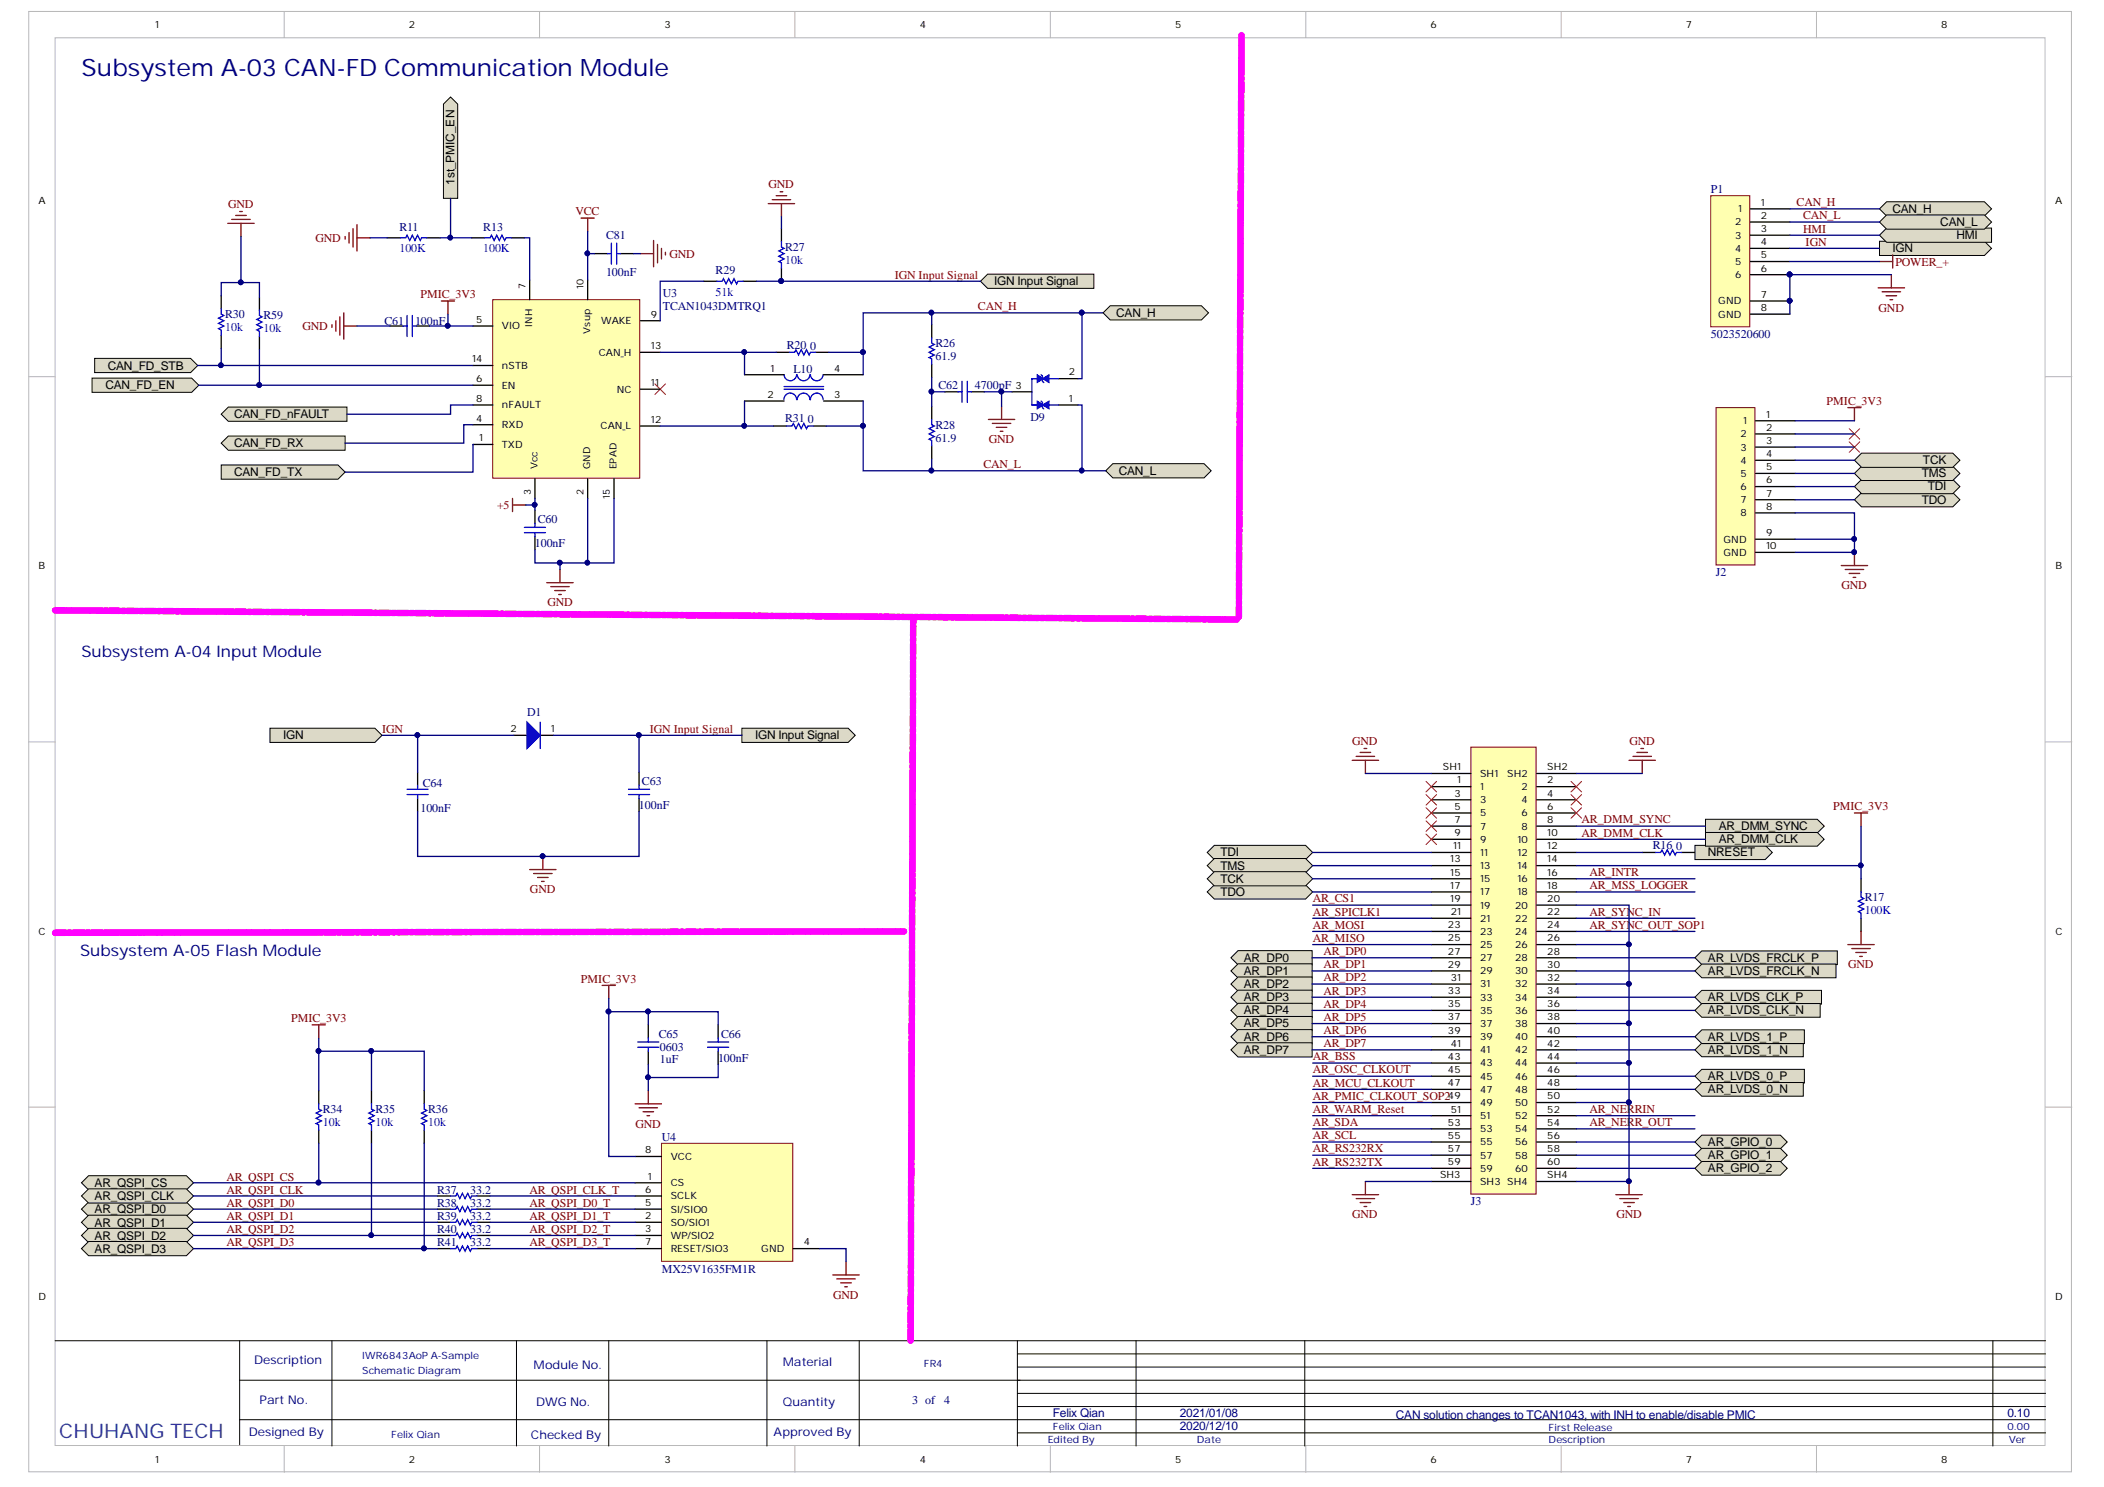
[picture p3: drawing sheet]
<svg xmlns="http://www.w3.org/2000/svg" width="297mm" height="210mm" viewBox="0 0 297 210" stroke-linecap="round" stroke-linejoin="round" font-family="sans-serif">
<defs><g id="words">
<text font-size="3.4" fill="#000080" x="11.5" y="10.7">Subsystem A-03 CAN-FD Communication Module</text>
<text font-size="2.8" fill="#0b5394" x="8.4" y="203">CHUHANG TECH</text>
<g font-size="2.2" fill="#000080">
<text x="11.5" y="92.8">Subsystem A-04 Input Module</text>
<text x="11.3" y="135">Subsystem A-05 Flash Module</text>
</g>
<g font-size="1.7" fill="#800000">
<text x="32.2" y="29.3">GND</text>
<text x="108.5" y="26.5">GND</text>
<text x="253.6" y="29.1">CAN_H</text>
<text x="44.6" y="34.1">GND</text>
<text x="81.2" y="30.4">VCC</text>
<text x="254.6" y="31">CAN_L</text>
<text x="254.6" y="32.8">HMI</text>
<text x="254.9" y="34.7">IGN</text>
<text x="94.5" y="36.4">GND</text>
<text x="267.6" y="37.5">POWER_+</text>
<text x="42.7" y="46.6">GND</text>
<text x="59.4" y="42.1">PMIC_3V3</text>
<text x="138.1" y="43.8">CAN_H</text>
<text x="265.2" y="44">GND</text>
<text x="257.9" y="57.1">PMIC_3V3</text>
<text x="139.6" y="62.6">GND</text>
<text x="70.2" y="71.8">+5</text>
<text x="138.8" y="66.1">CAN_L</text>
<text x="260" y="83.1">GND</text>
<text x="77.3" y="85.6">GND</text>
<text x="190.9" y="105.1">GND</text>
<text x="230.1" y="105.1">GND</text>
<text x="223.3" y="116.2">AR_DMM_SYNC</text>
<text x="223.3" y="118.1">AR_DMM_CLK</text>
<text x="258.8" y="114.4">PMIC_3V3</text>
<text x="224.4" y="125.5">AR_MSS_LOGGER</text>
<text x="224.4" y="123.7">AR_INTR</text>
<text x="74.8" y="126.1">GND</text>
<text x="185.3" y="127.4">AR_CS1</text>
<text x="185.3" y="129.2">AR_SPICLK1</text>
<text x="185.3" y="131.1">AR_MOSI</text>
<text x="224.4" y="129.2">AR_SYNC_IN</text>
<text x="224.4" y="131.1">AR_SYNC_OUT_SOP1</text>
<text x="185.3" y="133">AR_MISO</text>
<text x="186.8" y="134.8">AR_DP0</text>
<text x="186.8" y="136.7">AR_DP1</text>
<text x="260.9" y="136.7">GND</text>
<text x="82" y="138.7">PMIC_3V3</text>
<text x="186.8" y="138.5">AR_DP2</text>
<text x="186.8" y="140.4">AR_DP3</text>
<text x="186.8" y="142.2">AR_DP4</text>
<text x="41.1" y="144.3">PMIC_3V3</text>
<text x="185.3" y="149.7">AR_BSS</text>
<text x="186.8" y="144.1">AR_DP5</text>
<text x="186.8" y="146">AR_DP6</text>
<text x="186.8" y="147.8">AR_DP7</text>
<text x="185.3" y="151.5">AR_OSC_CLKOUT</text>
<text x="185.3" y="153.4">AR_MCU_CLKOUT</text>
<text x="185.3" y="155.2">AR_PMIC_CLKOUT_SOP2</text>
<text x="89.7" y="159.2">GND</text>
<text x="185.3" y="157.1">AR_WARM_Reset</text>
<text x="185.3" y="159">AR_SDA</text>
<text x="185.3" y="160.8">AR_SCL</text>
<text x="224.4" y="157.1">AR_NERRIN</text>
<text x="224.4" y="159">AR_NERR_OUT</text>
<text x="32" y="166.6">AR_QSPI_CS</text>
<text x="185.3" y="162.7">AR_RS232RX</text>
<text x="185.3" y="164.5">AR_RS232TX</text>
<text x="32" y="168.5">AR_QSPI_CLK</text>
<text x="32" y="170.4">AR_QSPI_D0</text>
<text x="32" y="172.2">AR_QSPI_D1</text>
<text x="74.7" y="168.5">AR_QSPI_CLK_T</text>
<text x="74.7" y="170.4">AR_QSPI_D0_T</text>
<text x="74.7" y="172.2">AR_QSPI_D1_T</text>
<text x="190.9" y="172">GND</text>
<text x="228.2" y="172">GND</text>
<text x="32" y="174.1">AR_QSPI_D2</text>
<text x="32" y="175.9">AR_QSPI_D3</text>
<text x="74.7" y="174.1">AR_QSPI_D2_T</text>
<text x="74.7" y="175.9">AR_QSPI_D3_T</text>
<text x="117.6" y="183.4">GND</text>
</g>
<g font-size="1.7">
<text x="64.2" y="26.1" transform="rotate(-90 64.2 26.1)">1st_PMIC_EN</text>
<text x="267.2" y="35.6">IGN</text>
<text x="267.2" y="30.1">CAN_H</text>
<text x="273.9" y="31.9">CAN_L</text>
<text x="276.2" y="33.8">HMI</text>
<text x="140.3" y="40.3">IGN Input Signal</text>
<text x="157.6" y="44.7">CAN_H</text>
<text x="15.2" y="52.2">CAN_FD_STB</text>
<text x="14.9" y="55">CAN_FD_EN</text>
<text x="33.1" y="59">CAN_FD_nFAULT</text>
<text x="33.1" y="63.1">CAN_FD_RX</text>
<text x="271.5" y="65.5">TCK</text>
<text x="33.1" y="67.2">CAN_FD_TX</text>
<text x="157.9" y="67">CAN_L</text>
<text x="271.3" y="71.1">TDO</text>
<text x="271.3" y="67.4">TMS</text>
<text x="272.2" y="69.2">TDI</text>
<text x="40" y="104.3">IGN</text>
<text x="106.6" y="104.3">IGN Input Signal</text>
<text x="242.6" y="117.2">AR_DMM_SYNC</text>
<text x="242.6" y="119">AR_DMM_CLK</text>
<text x="172.3" y="120.9">TDI</text>
<text x="172.3" y="122.7">TMS</text>
<text x="172.3" y="124.6">TCK</text>
<text x="241.1" y="120.9">NRESET</text>
<text x="172.3" y="126.5">TDO</text>
<text x="175.6" y="135.7">AR_DP0</text>
<text x="175.6" y="137.6">AR_DP1</text>
<text x="241.1" y="135.7">AR_LVDS_FRCLK_P</text>
<text x="241.1" y="137.6">AR_LVDS_FRCLK_N</text>
<text x="175.6" y="139.5">AR_DP2</text>
<text x="175.6" y="141.3">AR_DP3</text>
<text x="175.6" y="143.2">AR_DP4</text>
<text x="241.1" y="141.3">AR_LVDS_CLK_P</text>
<text x="241.1" y="143.2">AR_LVDS_CLK_N</text>
<text x="175.6" y="145">AR_DP5</text>
<text x="175.6" y="146.9">AR_DP6</text>
<text x="175.6" y="148.7">AR_DP7</text>
<text x="241.1" y="148.7">AR_LVDS_1_N</text>
<text x="241.1" y="146.9">AR_LVDS_1_P</text>
<text x="241.1" y="152.5">AR_LVDS_0_P</text>
<text x="241.1" y="154.3">AR_LVDS_0_N</text>
<text x="241.1" y="161.7">AR_GPIO_0</text>
<text x="13.4" y="167.6">AR_QSPI_CS</text>
<text x="241.1" y="163.6">AR_GPIO_1</text>
<text x="241.1" y="165.5">AR_GPIO_2</text>
<text x="13.4" y="171.3">AR_QSPI_D0</text>
<text x="13.4" y="173.1">AR_QSPI_D1</text>
<text x="13.4" y="169.4">AR_QSPI_CLK</text>
<text x="13.4" y="175">AR_QSPI_D2</text>
<text x="13.4" y="176.9">AR_QSPI_D3</text>
</g>
<g font-size="1.7" fill="#000080">
<text x="241.5" y="27.3">P1</text>
<text x="56.4" y="32.7">R11</text>
<text x="68.2" y="32.7">R13</text>
<text x="85.6" y="33.8">C81</text>
<text x="110.8" y="35.5">R27</text>
<text x="85.6" y="39">100nF</text>
<text x="93.6" y="42">U3</text>
<text x="101" y="38.7">R29</text>
<text x="31.8" y="44.9">R30</text>
<text x="37.2" y="45.1">R59</text>
<text x="54.3" y="45.8">C61</text>
<text x="58.6" y="45.8">100nF</text>
<text x="93.6" y="43.8">TCAN1043DMTRQ1</text>
<text x="241.5" y="47.7">5023520600</text>
<text x="111.1" y="49.2">R20</text>
<text x="112" y="52.7">L10</text>
<text x="114.4" y="49.4">0</text>
<text x="132.1" y="50.8">61.9</text>
<text x="132.1" y="49">R26</text>
<text x="110.8" y="59.6">R31</text>
<text x="114.1" y="59.8">0</text>
<text x="132.5" y="55">C62</text>
<text x="137.6" y="55">4700pF</text>
<text x="145.5" y="59.4">D9</text>
<text x="132.1" y="62.4">61.9</text>
<text x="132.1" y="60.5">R28</text>
<text x="75.5" y="77.2">100nF</text>
<text x="75.9" y="73.9">C60</text>
<text x="242.2" y="81.3">J2</text>
<text x="74.4" y="101">D1</text>
<text x="59.7" y="111.1">C64</text>
<text x="90.6" y="110.8">C63</text>
<text x="59.4" y="114.6">100nF</text>
<text x="90.2" y="114.2">100nF</text>
<text x="233.3" y="119.8">R16</text>
<text x="236.6" y="120">0</text>
<text x="263.3" y="127.2">R17</text>
<text x="93" y="146.5">C65</text>
<text x="93.2" y="148.4">0603</text>
<text x="101.4" y="149.8">100nF</text>
<text x="101.8" y="146.5">C66</text>
<text x="93.2" y="150.1">1uF</text>
<text x="45.6" y="157.1">R34</text>
<text x="53" y="157.1">R35</text>
<text x="60.5" y="157.1">R36</text>
<text x="93.4" y="161.1">U4</text>
<text x="61.7" y="168.5">R37</text>
<text x="61.7" y="170.4">R38</text>
<text x="61.7" y="172.2">R39</text>
<text x="66.4" y="168.5">33.2</text>
<text x="66.4" y="170.4">33.2</text>
<text x="66.4" y="172.2">33.2</text>
<text x="207.6" y="170.1">J3</text>
<text x="61.7" y="174.1">R40</text>
<text x="61.7" y="175.9">R41</text>
<text x="66.4" y="174.1">33.2</text>
<text x="66.4" y="175.9">33.2</text>
<text x="93.4" y="179.6">MX25V1635FM1R</text>
<text x="35.9" y="192.5">Description</text>
<text x="75.3" y="193.2">Module No.</text>
<text x="110.5" y="192.8">Material</text>
<text x="35.1" y="202.7">Designed By</text>
<text x="36.6" y="198.2">Part No.</text>
<text x="75" y="203.1">Checked By</text>
<text x="75.7" y="198.4">DWG No.</text>
<text x="109.2" y="202.7">Approved By</text>
<text x="110.5" y="198.4">Quantity</text>
<text x="128.8" y="198.2">3 of</text>
<text x="133.3" y="198.2">4</text>
<text x="148.6" y="200.1">Felix Qian</text>
<text x="166.6" y="201.9">2020/12/10</text>
<text x="166.6" y="200.1">2021/01/08</text>
<text x="197.1" y="200.2">CAN solution changes to TCAN1043, with INH to enable/disable PMIC</text>
<text x="283.4" y="200.1">0.10</text>
</g>
<g font-size="1.7" fill="#00f">
<text x="56.4" y="35.6">100K</text>
<text x="68.2" y="35.6">100K</text>
<text x="101" y="41.8">51k</text>
<text x="110.8" y="37.3">10k</text>
<text x="31.8" y="46.8">10k</text>
<text x="37.2" y="46.9">10k</text>
<text x="263.3" y="129.1">100K</text>
<text x="45.6" y="159">10k</text>
<text x="53" y="159">10k</text>
<text x="60.5" y="159">10k</text>
</g>
<g font-size="1.7" fill="#980000">
<text x="126.3" y="39.3">IGN Input Signal</text>
<text x="53.9" y="103.4">IGN</text>
<text x="91.7" y="103.4">IGN Input Signal</text>
</g>
<g font-size="1.4">
<text x="21.9" y="4">1</text>
<text x="57.7" y="4">2</text>
<text x="93.8" y="4">3</text>
<text x="129.8" y="4">4</text>
<text x="165.9" y="4">5</text>
<text x="202" y="4">6</text>
<text x="238" y="4">7</text>
<text x="274.1" y="4">8</text>
<text x="5.4" y="28.8">A</text>
<text x="245.4" y="30">1</text>
<text x="248.6" y="29">1</text>
<text x="290.2" y="28.8">A</text>
<text x="245" y="31.8">2</text>
<text x="245" y="33.7">3</text>
<text x="245" y="35.5">4</text>
<text x="248.6" y="30.9">2</text>
<text x="248.6" y="32.8">3</text>
<text x="248.6" y="34.6">4</text>
<text x="74.2" y="40.8" transform="rotate(-90 74.2 40.8)">7</text>
<text x="82.4" y="40.8" transform="rotate(-90 82.4 40.8)">10</text>
<text x="245" y="37.4">5</text>
<text x="245" y="39.3">6</text>
<text x="248.6" y="36.5">5</text>
<text x="248.6" y="38.3">6</text>
<text x="67.2" y="45.6">5</text>
<text x="70.9" y="46.5">VIO</text>
<text x="75.1" y="46.1" transform="rotate(-90 75.1 46.1)">INH</text>
<text x="83.3" y="47.1" transform="rotate(-90 83.3 47.1)">Vsup</text>
<text x="84.9" y="45.8">WAKE</text>
<text x="91.9" y="44.8">9</text>
<text x="242.6" y="43">GND</text>
<text x="242.6" y="44.8">GND</text>
<text x="248.6" y="42">7</text>
<text x="248.6" y="43.9">8</text>
<text x="66.6" y="51.1">14</text>
<text x="67.2" y="53.9">6</text>
<text x="70.9" y="52.1">nSTB</text>
<text x="84.5" y="50.2">CAN_H</text>
<text x="91.9" y="49.3">13</text>
<text x="108.8" y="52.4">1</text>
<text x="117.8" y="52.4">4</text>
<text x="150.9" y="53">2</text>
<text x="67.2" y="56.7">8</text>
<text x="67.2" y="59.5">4</text>
<text x="70.9" y="54.9">EN</text>
<text x="70.9" y="57.6">nFAULT</text>
<text x="87.1" y="55.4">NC</text>
<text x="91.9" y="54.5">11</text>
<text x="91.9" y="59.7">12</text>
<text x="108.4" y="56.2">2</text>
<text x="117.8" y="56.2">3</text>
<text x="143.4" y="54.9">3</text>
<text x="150.9" y="56.7">1</text>
<text x="246.1" y="59.9">1</text>
<text x="249.3" y="58.9">1</text>
<text x="67.6" y="62.3">1</text>
<text x="70.9" y="60.4">RXD</text>
<text x="70.9" y="63.2">TXD</text>
<text x="84.8" y="60.6">CAN_L</text>
<text x="245.7" y="61.7">2</text>
<text x="245.7" y="63.6">3</text>
<text x="245.7" y="65.5">4</text>
<text x="249.3" y="60.8">2</text>
<text x="249.3" y="62.7">3</text>
<text x="249.3" y="64.5">4</text>
<text x="74.9" y="69.9" transform="rotate(-90 74.9 69.9)">3</text>
<text x="75.9" y="66.3" transform="rotate(-90 75.9 66.3)">Vcc</text>
<text x="82.4" y="69.9" transform="rotate(-90 82.4 69.9)">2</text>
<text x="83.3" y="66.3" transform="rotate(-90 83.3 66.3)">GND</text>
<text x="86.1" y="70.5" transform="rotate(-90 86.1 70.5)">15</text>
<text x="87" y="66.3" transform="rotate(-90 87 66.3)">EPAD</text>
<text x="245.7" y="67.3">5</text>
<text x="245.7" y="69.2">6</text>
<text x="245.7" y="71">7</text>
<text x="249.3" y="66.4">5</text>
<text x="249.3" y="68.2">6</text>
<text x="249.3" y="70.1">7</text>
<text x="249.3" y="72">8</text>
<text x="243.3" y="76.6">GND</text>
<text x="245.7" y="72.9">8</text>
<text x="249.3" y="75.7">9</text>
<text x="249.3" y="77.5">10</text>
<text x="5.5" y="80.4">B</text>
<text x="243.3" y="78.5">GND</text>
<text x="290.2" y="80.4">B</text>
<text x="72.1" y="103.4">2</text>
<text x="77.8" y="103.4">1</text>
<text x="203.7" y="108.7">SH1</text>
<text x="205.3" y="112.5">3</text>
<text x="205.7" y="110.6">1</text>
<text x="209" y="111.5">1</text>
<text x="209" y="113.4">3</text>
<text x="209" y="109.7">SH1</text>
<text x="212.8" y="109.7">SH2</text>
<text x="214.8" y="111.5">2</text>
<text x="214.8" y="113.4">4</text>
<text x="218.4" y="110.6">2</text>
<text x="218.4" y="112.5">4</text>
<text x="218.4" y="108.7">SH2</text>
<text x="205.1" y="119.9">11</text>
<text x="205.3" y="114.3">5</text>
<text x="205.3" y="116.2">7</text>
<text x="205.3" y="118">9</text>
<text x="209" y="115.2">5</text>
<text x="209" y="117.1">7</text>
<text x="209" y="119">9</text>
<text x="214.2" y="119">10</text>
<text x="214.8" y="115.2">6</text>
<text x="214.8" y="117.1">8</text>
<text x="218.4" y="114.3">6</text>
<text x="218.4" y="116.2">8</text>
<text x="218.4" y="118">10</text>
<text x="218.4" y="119.9">12</text>
<text x="204.7" y="121.7">13</text>
<text x="204.7" y="123.6">15</text>
<text x="204.7" y="125.5">17</text>
<text x="209" y="120.8">11</text>
<text x="209" y="122.7">13</text>
<text x="209" y="124.5">15</text>
<text x="214.2" y="120.8">12</text>
<text x="214.2" y="122.7">14</text>
<text x="214.2" y="124.5">16</text>
<text x="218.4" y="121.7">14</text>
<text x="218.4" y="123.6">16</text>
<text x="218.4" y="125.5">18</text>
<text x="5.5" y="131.9">C</text>
<text x="204.4" y="131">23</text>
<text x="204.7" y="127.3">19</text>
<text x="204.8" y="129.2">21</text>
<text x="209" y="126.4">17</text>
<text x="209" y="128.2">19</text>
<text x="209" y="130.1">21</text>
<text x="209" y="132">23</text>
<text x="213.9" y="128.2">20</text>
<text x="213.9" y="130.1">22</text>
<text x="213.9" y="132">24</text>
<text x="214.2" y="126.4">18</text>
<text x="218.4" y="127.3">20</text>
<text x="218.4" y="129.2">22</text>
<text x="218.4" y="131">24</text>
<text x="290.2" y="131.9">C</text>
<text x="204.4" y="132.9">25</text>
<text x="204.4" y="134.7">27</text>
<text x="204.4" y="136.6">29</text>
<text x="209" y="133.8">25</text>
<text x="209" y="135.7">27</text>
<text x="209" y="137.5">29</text>
<text x="213.9" y="133.8">26</text>
<text x="213.9" y="135.7">28</text>
<text x="213.9" y="137.5">30</text>
<text x="218.4" y="132.9">26</text>
<text x="218.4" y="134.7">28</text>
<text x="218.4" y="136.6">30</text>
<text x="204.4" y="140.3">33</text>
<text x="204.4" y="142.2">35</text>
<text x="204.8" y="138.5">31</text>
<text x="209" y="139.4">31</text>
<text x="209" y="141.3">33</text>
<text x="209" y="143.1">35</text>
<text x="213.9" y="139.4">32</text>
<text x="213.9" y="141.3">34</text>
<text x="213.9" y="143.1">36</text>
<text x="218.4" y="138.5">32</text>
<text x="218.4" y="140.3">34</text>
<text x="218.4" y="142.2">36</text>
<text x="204.4" y="144">37</text>
<text x="204.4" y="145.9">39</text>
<text x="204.4" y="149.6">43</text>
<text x="204.8" y="147.8">41</text>
<text x="209" y="145">37</text>
<text x="209" y="146.8">39</text>
<text x="209" y="148.7">41</text>
<text x="213.9" y="145">38</text>
<text x="213.9" y="146.8">40</text>
<text x="213.9" y="148.7">42</text>
<text x="218.4" y="144">38</text>
<text x="218.4" y="145.9">40</text>
<text x="218.4" y="147.8">42</text>
<text x="218.4" y="149.6">44</text>
<text x="204.4" y="151.5">45</text>
<text x="204.4" y="153.3">47</text>
<text x="204.4" y="155.2">49</text>
<text x="209" y="150.5">43</text>
<text x="209" y="152.4">45</text>
<text x="209" y="154.3">47</text>
<text x="213.9" y="150.5">44</text>
<text x="213.9" y="152.4">46</text>
<text x="213.9" y="154.3">48</text>
<text x="218.4" y="151.5">46</text>
<text x="218.4" y="153.3">48</text>
<text x="218.4" y="155.2">50</text>
<text x="204.4" y="158.9">53</text>
<text x="204.4" y="160.8">55</text>
<text x="204.8" y="157">51</text>
<text x="209" y="156.1">49</text>
<text x="209" y="158">51</text>
<text x="209" y="159.8">53</text>
<text x="209" y="161.7">55</text>
<text x="213.9" y="156.1">50</text>
<text x="213.9" y="158">52</text>
<text x="213.9" y="159.8">54</text>
<text x="213.9" y="161.7">56</text>
<text x="218.4" y="157">52</text>
<text x="218.4" y="158.9">54</text>
<text x="218.4" y="160.8">56</text>
<text x="91.1" y="162.8">8</text>
<text x="91.5" y="166.5">1</text>
<text x="94.7" y="163.7">VCC</text>
<text x="94.7" y="167.4">CS</text>
<text x="203.3" y="166.3">SH3</text>
<text x="204.4" y="162.6">57</text>
<text x="204.4" y="164.5">59</text>
<text x="209" y="163.5">57</text>
<text x="209" y="165.4">59</text>
<text x="209" y="167.3">SH3 SH4</text>
<text x="213.9" y="163.5">58</text>
<text x="213.9" y="165.4">60</text>
<text x="218.4" y="162.6">58</text>
<text x="218.4" y="164.5">60</text>
<text x="218.4" y="166.3">SH4</text>
<text x="91.1" y="168.4">6</text>
<text x="91.1" y="170.2">5</text>
<text x="91.1" y="172.1">2</text>
<text x="91.1" y="173.9">3</text>
<text x="94.7" y="169.3">SCLK</text>
<text x="94.7" y="171.2">SI/SIO0</text>
<text x="94.7" y="173">SO/SIO1</text>
<text x="91.1" y="175.8">7</text>
<text x="94.7" y="174.9">WP/SIO2</text>
<text x="94.7" y="176.7">RESET/SIO3</text>
<text x="107.5" y="176.7">GND</text>
<text x="113.5" y="175.8">4</text>
<text x="5.4" y="183.5">D</text>
<text x="290.2" y="183.5">D</text>
<text x="21.9" y="206.5">1</text>
<text x="57.7" y="206.5">2</text>
<text x="93.8" y="206.5">3</text>
<text x="129.8" y="206.5">4</text>
<text x="165.9" y="206.5">5</text>
<text x="202" y="206.5">6</text>
<text x="238" y="206.5">7</text>
<text x="274.1" y="206.5">8</text>
</g>
<g font-size="1.4" fill="#000080">
<text x="51.1" y="191.8">IWR6843AoP A-Sample</text>
<text x="51.1" y="194">Schematic Diagram</text>
<text x="130.4" y="192.9">FR4</text>
<text x="55.2" y="202.9">Felix Qian</text>
<text x="147.9" y="203.7">Edited By</text>
<text x="148.7" y="201.8">Felix Qian</text>
<text x="168.9" y="203.7">Date</text>
<text x="218.6" y="203.7">Description</text>
<text x="218.6" y="202">First Release</text>
<text x="283.4" y="201.8">0.00</text>
<text x="283.6" y="203.7">Ver</text>
</g>
</g></defs>
<g fill="#fff" stroke="#b7b7b7" stroke-width=".14">
<path d="M4.1 1.6h288.3v206.2h-288.3z"/>
<path d="M7.8 5.3h280.9v198.7h-280.9z"/>
</g>
<g fill="none" stroke="#b7b7b7" stroke-width=".14">
<path d="M40.1 1.6v3.7M76.2 1.6v3.7M112.2 1.6v3.7M148.3 1.6v3.7M184.4 1.6v3.7M220.4 1.6v3.7M256.4 1.6v3.7M4.1 53.2h3.7M288.8 53.2h3.7M4.1 104.7h3.7M288.8 104.7h3.7M4.1 156.3h3.7"/>
<path d="M288.8 156.3h3.7M40.1 204.1v3.7M76.2 204.1v3.7M112.2 204.1v3.7M148.3 204.1v3.7M184.4 204.1v3.7M220.4 204.1v3.7M256.4 204.1v3.7"/>
</g>
<g fill="none" stroke="#000" stroke-width=".14">
<path d="M7.8 189.3h281M33.8 189.3v14.6M33.8 194.8h255M46.9 189.3v14.8M72.9 189.3v14.8M85.9 189.3v14.8M108.3 189.3v14.8M121.3 189.3v14.8M143.6 189.3v14.8M143.6 193h145.2M143.6 196.7h145.2M143.6 198.5h145.2"/>
<path d="M143.6 191.1h145.2M160.4 189.3v14.8M184.2 189.3v14.8M281.3 189.3v14.8M33.8 200.4h255M143.6 202.3h145.2"/>
</g>
<path d="M62.3 42.5h1.9M63.2 42.5v1.8M74.8 122.7h3.7M75.3 123.3h2.6M75.9 123.9h1.5M76.5 124.4h.3M76.6 120.9v1.8" fill="none" stroke="#800000" stroke-width=".19"/>
<path d="M7.8 86.1l166.9 1.3M7.8 131.7l119.8-.2" fill="none" stroke="#f0f" stroke-width=".93" stroke-dasharray="1.5 .4 .4 .4"/>
<circle cx="76.6" cy="120.9" r=".33" fill="#000080" stroke="#000080" stroke-width=".14"/>
<g fill="#dcd9c7" stroke="#000" stroke-width=".14">
<path d="M11.5 167l1-1h13.8l1 1-1 1h-13.8z" fill-rule="evenodd"/>
<path d="M11.5 170.7l1-1h13.8l1 1-1 1h-13.8z" fill-rule="evenodd"/>
<path d="M11.5 172.5l1-1h13.8l1 1-1 1h-13.8z" fill-rule="evenodd"/>
<path d="M11.5 174.4l1-1h13.8l1 1-1 1h-13.8z" fill-rule="evenodd"/>
<path d="M11.5 176.3l1-1.1h13.8l1 1.1-1 1h-13.8z" fill-rule="evenodd"/>
</g>
<path d="M89.7 155.8h3.7M90.2 156.4h2.6M90.8 156.9h1.5M91.3 157.5h.4M91.5 154v1.8" fill="none" stroke="#800000" stroke-width=".19"/>
<g fill="#dcd9c7" stroke="#000" stroke-width=".14">
<path d="M11.5 168.8l1-1h13.8l1 1-1 1h-13.8z" fill-rule="evenodd"/>
<path d="M104.7 102.8h15l1 1-1 1h-15z" fill-rule="evenodd"/>
<path d="M31.2 65.6h16.5l1 1-1 1h-16.5z" fill-rule="evenodd"/>
<path d="M31.2 62.6l1-1h16.5v2h-16.5z" fill-rule="evenodd"/>
<path d="M155.7 44.2l1-1h12.9l1 1-1 1h-12.9z" fill-rule="evenodd"/>
<path d="M156.1 66.5l1-1h12.9l1 1-1 1h-12.9z" fill-rule="evenodd"/>
<path d="M38.1 102.8h14.8l1 1-1 1h-14.8z" fill-rule="evenodd"/>
<path d="M13.4 50.6h13.5l1 1-1 1h-13.5z" fill-rule="evenodd"/>
</g>
<g fill="none" stroke="#000" stroke-width=".19">
<path d="M55 46h1.9M58.8 46h1.8M131.5 45.8v1.9M131.5 51.4v1.9M131.5 57.4v1.8M133.4 55.3h1.9M137.1 55.3h1.9M75.5 72v1.9M75.5 75.7v1.9M131.5 62.9v1.9M61.7 168.8h1.9M61.7 170.7h1.9"/>
<path d="M61.7 172.5h1.9M61.7 174.4h1.9M61.7 176.3h1.9M67.3 168.8h1.9M67.3 170.7h1.9M67.3 172.5h1.9M67.3 174.4h1.9M67.3 176.3h1.9"/>
</g>
<g fill="none" stroke="#00f" stroke-width=".19">
<path d="M56.9 46h.6M57.5 44.5v3M58.2 44.5v3M58.2 46h.6M131.5 47.7v.7l.4 .2-.7 .4 .7 .4-.7 .3 .7 .4-.7 .4 .3 .2v.7M131.5 59.2v.8l.4 .1-.7 .4 .7 .4-.7 .4 .7 .3-.7 .4 .3 .2v.7M135.3 55.3h.5M135.8 53.8v3M136.6 53.8v3M136.6 55.3h.5M74 74.4h3M74 75.2h3"/>
<path d="M75.5 73.9v.5M75.5 75.2v.5M63.6 168.8h.8l.1-.3 .4 .7 .4-.7 .4 .7 .3-.7 .4 .7 .2-.4h.7M63.6 170.7h.8l.1-.4 .4 .8 .4-.8 .4 .8 .3-.8 .4 .8 .2-.4h.7M63.6 172.5h.8l.1-.3 .4 .7 .4-.7 .4 .7 .3-.7 .4 .7 .2-.4h.7M63.6 174.4h.8l.1-.4 .4 .8 .4-.8 .4 .8 .3-.8 .4 .8 .2-.4h.7M63.6 176.3h.8l.1-.4 .4 .7 .4-.7 .4 .7 .3-.7 .4 .7 .2-.3h.7"/>
</g>
<path d="M72.4 70.4v1.8M72.4 71.3h1.8" fill="none" stroke="#800000" stroke-width=".19"/>
<g fill="#dcd9c7" stroke="#000" stroke-width=".14">
<path d="M13 53.4h14.1l1 1-1 1h-14.1z" fill-rule="evenodd"/>
<path d="M31.2 58.5l1-1h16.8v2h-16.8z" fill-rule="evenodd"/>
</g>
<path d="M92.5 54.2l1.4 1.5M93.9 54.2l-1.4 1.5" fill="none" stroke="#f00" stroke-width=".14"/>
<path d="M54.7 33.6h1.8M60.3 33.6h1.8" fill="none" stroke="#000" stroke-width=".19"/>
<path d="M56.5 33.6h.8l.2-.4 .3 .7 .4-.7 .4 .7 .4-.7 .3 .7 .2-.3h.8" fill="none" stroke="#00f" stroke-width=".19"/>
<path d="M62.6 14.7l1-1 1 1v13.3h-2z" fill-rule="evenodd" fill="#dcd9c7" stroke="#000" stroke-width=".14"/>
<path d="M83.9 35.8h1.9M87.6 35.8h1.9M99.3 39.7h1.9M104.9 39.7h1.9" fill="none" stroke="#000" stroke-width=".19"/>
<path d="M85.8 35.8h.5M86.3 34.3v3M87.1 34.3v3M87.1 35.8h.5M101.2 39.7h.7l.2-.4 .4 .8 .4-.8 .4 .8 .3-.8 .4 .8 .2-.4h.7" fill="none" stroke="#00f" stroke-width=".19"/>
<path d="M138.4 39.7l1-1h15v2h-15z" fill-rule="evenodd" fill="#dcd9c7" stroke="#000" stroke-width=".14"/>
<path d="M267 38.8v1.8M265.2 40.6h3.7M265.7 41.2h2.6M266.3 41.7h1.5M266.8 42.3h.4" fill="none" stroke="#800000" stroke-width=".19"/>
<path d="M145.7 57.2h1.5M147 53.5h-1.3v3.7h1.3M148.1 57.2h1.3" fill="none" stroke="#00f" stroke-width=".19"/>
<path d="M142.9 55.3h2.8M149.4 53.5h2.8M149.4 57.2h2.8" fill="none" stroke="#000" stroke-width=".19"/>
<path d="M147.2 57.2l.9-.6v1.1z" fill="#00f"/>
<path d="M147.2 57.2l.9-.6v1.1z" fill="none" stroke="#00f" stroke-width=".14"/>
<path d="M147 56.6l.2 .2v.7l.2 .2" fill="none" stroke="#00f" stroke-width=".19"/>
<path d="M146.4 56.6l1 .6-1 .5z" fill="#00f"/>
<path d="M146.4 56.6l1 .6-1 .5z" fill="none" stroke="#00f" stroke-width=".14"/>
<path d="M145.7 53.5h1.5M148.1 53.5h1.3" fill="none" stroke="#00f" stroke-width=".19"/>
<path d="M147.2 53.5l.9-.6v1.1z" fill="#00f"/>
<path d="M147.2 53.5l.9-.6v1.1z" fill="none" stroke="#00f" stroke-width=".14"/>
<path d="M147 52.9l.2 .2v.7l.2 .2" fill="none" stroke="#00f" stroke-width=".19"/>
<path d="M146.4 52.9l1 .6-1 .5z" fill="#00f"/>
<path d="M146.4 52.9l1 .6-1 .5z" fill="none" stroke="#00f" stroke-width=".14"/>
<path d="M110.7 54.6h5.6M110.7 54.9h5.6M112.5 56.4a.89 .89 0 0 0-.9-.9 .89 .89 0 0 0-.9 .9M112.5 52.9a.88 .88 0 0 1-.9 .8 .88 .88 0 0 1-.9-.8M114.3 56.4a.89 .89 0 0 0-.9-.9 .89 .89 0 0 0-.8 .9M114.3 52.9a.89 .89 0 0 1-.9 .8 .89 .89 0 0 1-.8-.8M116.2 56.4a.89 .89 0 0 0-.9-.9 .89 .89 0 0 0-.9 .9M116.2 52.9a.89 .89 0 0 1-.9 .8 .89 .89 0 0 1-.9-.8M57.5 111.4h2.9M57.5 112.2h2.9M59 110.9v.5M59 112.2v.5" fill="none" stroke="#00f" stroke-width=".19"/>
<path d="M105.1 52.9h5.6M105.1 56.6h5.6M116.3 52.9h5.6M116.3 56.6h5.6M59 109v1.9M59 112.7v1.9M72.5 103.8h1.9M76.3 103.8h1.8" fill="none" stroke="#000" stroke-width=".19"/>
<path d="M82 30.8h1.9M83 30.8v1.8" fill="none" stroke="#800000" stroke-width=".19"/>
<path d="M74.4 101.9l1.9 1.9-1.9 1.9z" fill="#00f"/>
<g fill="none" stroke="#00f" stroke-width=".19">
<path d="M110.3 34.1v.8l.4 .2-.8 .3 .8 .4-.8 .4 .8 .3-.8 .4 .4 .2v.7M31.2 43.6v.7l.4 .2-.7 .4 .7 .4-.7 .3 .7 .4-.7 .4 .3 .2v.7M36.6 43.8v.7l.4 .2-.7 .4 .7 .4-.7 .3 .7 .4-.7 .4 .3 .2v.7M111.4 49.7h.8l.2-.3 .3 .7 .4-.7 .4 .7 .4-.7 .3 .7 .2-.4h.8M111.1 60.1h.7l.2-.3 .4 .7 .3-.7 .4 .7 .4-.7 .4 .7 .1-.4h.8M74.4 101.9l1.9 1.9-1.9 1.9zM76.3 101.9v3.8M88.7 111.4h3M88.7 112.2h3M90.2 110.9v.5M90.2 112.2v.5M45 155.8v.8l.4 .1-.8 .4 .8 .4-.8 .4 .8 .3-.8 .4 .4 .2v.7"/>
<path d="M52.4 155.8v.8l.4 .1-.7 .4 .7 .4-.7 .4 .7 .3-.7 .4 .3 .2v.7M59.9 155.8v.8l.4 .1-.8 .4 .8 .4-.8 .4 .8 .3-.8 .4 .4 .2v.7M90 147.1h3M90 147.8h3M91.5 146.5v.6M91.5 147.8v.6M99.9 147.1h3M99.9 147.8h3M101.4 146.5v.6M101.4 147.8v.6"/>
</g>
<g fill="none" stroke="#000" stroke-width=".19">
<path d="M110.3 32.3v1.8M110.3 37.8v1.9M31.2 41.7v1.9M31.2 47.3v1.9M36.6 41.9v1.9M36.6 47.5v1.9M109.6 49.7h1.8M115.2 49.7h1.8M109.2 60.1h1.9M114.8 60.1h1.8M90.2 109v1.9M90.2 112.7v1.9"/>
<path d="M45 154v1.8M45 159.5v1.9M52.4 154v1.8M52.4 159.5v1.9M59.9 154v1.8M59.9 159.5v1.9M91.5 144.7v1.8M91.5 148.4v1.8M101.4 144.7v1.8M101.4 148.4v1.8"/>
</g>
<circle cx="110.3" cy="39.7" r=".33" fill="#000080" stroke="#000080" stroke-width=".14"/>
<path d="M242.3 57.5h5.5v22.3h-5.5z" fill="#ffffb0" stroke="#800000" stroke-width=".14"/>
<path d="M247.9 59.4h5.5M247.9 61.3h5.5M247.9 63.1h5.5M247.9 65h5.5M247.9 66.8h5.5M247.9 68.7h5.5M247.9 70.5h5.5M247.9 72.4h5.5M247.9 76.1h5.5M247.9 78h5.5" fill="none" stroke="#000" stroke-width=".19"/>
<path d="M260.9 57.5h1.8M261.8 57.5v1.9" fill="none" stroke="#800000" stroke-width=".19"/>
<path d="M261.1 60.5l1.5 1.5M261.1 62.4l1.5 1.5M262.6 60.5l-1.5 1.5M262.6 62.4l-1.5 1.5" fill="none" stroke="#f00" stroke-width=".14"/>
<g fill="#dcd9c7" stroke="#000" stroke-width=".14">
<path d="M261.8 70.5l1-1h12.9l1 1-1 1h-12.9z" fill-rule="evenodd"/>
<path d="M261.8 68.7l1-1h12.9l1 1-1 1h-12.9z" fill-rule="evenodd"/>
<path d="M261.8 66.8l1-1h12.9l1 1-1 1h-12.9z" fill-rule="evenodd"/>
<path d="M261.8 65l1-1h12.9l1 1-1 1h-12.9z" fill-rule="evenodd"/>
</g>
<path d="M66.6 33.6h1.8M72.2 33.6h1.8" fill="none" stroke="#000" stroke-width=".19"/>
<path d="M68.4 33.6h.8l.2-.4 .4 .7 .3-.7 .4 .7 .4-.7 .3 .7 .2-.3h.8" fill="none" stroke="#00f" stroke-width=".19"/>
<path d="M93.4 161.4h18.5v16.6h-18.5z" fill="#ffffb0" stroke="#800000" stroke-width=".14"/>
<path d="M89.7 163.2h3.7M89.7 167h3.7M89.7 168.8h3.7M89.7 170.7h3.7M89.7 172.5h3.7M89.7 174.4h3.7M89.7 176.3h3.7M112 176.3h3.7" fill="none" stroke="#000" stroke-width=".19"/>
<path d="M69.6 42.3h20.7v25.2h-20.7z" fill="#ffffb0" stroke="#800000" stroke-width=".14"/>
<g fill="none" stroke="#000" stroke-width=".19">
<path d="M74.8 39.5v2.8M83 39.5v2.8M66.8 46h2.8M66.8 51.6h2.8M66.8 54.4h2.8M66.8 57.2h2.8M66.8 60h2.8M90.4 49.7h2.8M90.4 54.9h2.8M90.4 45.3h2.8M66.8 62.7h2.8M75.5 67.6v2.8"/>
<path d="M83 67.6v2.8M86.7 67.6v2.8M90.4 60.1h2.8"/>
</g>
<g fill="none" stroke="#800000" stroke-width=".19">
<path d="M32.2 31.5h3.7M32.7 31h2.6M33.3 30.4h1.5M33.8 29.9h.4M34 31.5v1.9M48.7 33.4v.4M49.3 32.8v1.5M49.8 32.3v2.6M50.4 31.7v3.7M50.4 33.6h1.9M90.4 35.8h1.9M92.3 33.9v3.8"/>
<path d="M92.8 34.5v2.6M93.4 35.1v1.4M93.9 35.6v.4M108.5 28.7h3.7M109 28.2h2.6M109.6 27.6h1.5M110.1 27.1h.4M110.3 28.7v1.9M46.9 45.8v.4M47.4 45.3v1.5M48 44.7v2.6M48.5 44.2v3.7"/>
<path d="M48.5 46h1.9M139.5 59.2h3.8M140.1 59.8h2.6M141.4 57.4v1.8M140.7 60.3h1.4M141.2 60.9h.4M259.9 79.8h3.8M261.8 78v1.8M77.2 82.2h3.7M77.8 82.8h2.6M78.3 83.4h1.5M78.9 83.9h.3"/>
<path d="M79.1 80.4v1.8M260.5 80.4h2.6M261.1 80.9h1.5M261.6 81.5h.4M85 139.1h1.9M85.9 139.1v1.9M44.1 144.7h1.8M45 144.7v1.8M117.6 180h3.7M119.4 178.1v1.9M118.1 180.5h2.6M118.7 181.1h1.5"/>
<path d="M119.3 181.6h.3"/>
</g>
<circle cx="261.8" cy="77.9" r=".33" fill="#000080" stroke="#000080" stroke-width=".14"/>
<path d="M241.5 27.6h5.5v18.5h-5.5z" fill="#ffffb0" stroke="#800000" stroke-width=".14"/>
<path d="M247.1 29.5h5.6M247.1 31.3h5.6M247.1 33.2h5.6M247.1 35.1h5.6M247.1 36.9h5.6M247.1 38.8h5.6M247.1 42.5h5.6M247.1 44.3h5.6" fill="none" stroke="#000" stroke-width=".19"/>
<g fill="#000080" stroke="#000080" stroke-width=".14">
<circle cx="252.7" cy="38.7" r=".33"/>
<circle cx="252.7" cy="42.5" r=".33"/>
</g>
<g fill="#dcd9c7" stroke="#000" stroke-width=".14">
<path d="M265.3 34.1h14.9l1 1-1 1h-14.9z" fill-rule="evenodd"/>
<path d="M265.3 29.5l1-1h13.9l1 1-1 1h-13.9z" fill-rule="evenodd"/>
<path d="M265.3 33.2l1-1h14.9v2h-14.9z" fill-rule="evenodd"/>
<path d="M265.3 31.3l1-1h13.9l1 1-1 1h-13.9z" fill-rule="evenodd"/>
</g>
<path d="M265.3 36.9h1.9M267.2 36v1.8" fill="none" stroke="#800000" stroke-width=".19"/>
<path d="M174.9 87.1l.4-82.1M128.6 189.3l.3-102" fill="none" stroke="#f0f" stroke-width=".93" stroke-dasharray="1.5 .4 .4 .4"/>
<path d="M207.7 105.5h9.2v63.1h-9.2z" fill="#ffffb0" stroke="#800000" stroke-width=".14"/>
<g fill="none" stroke="#000" stroke-width=".19">
<path d="M202.1 111h5.6M202.1 112.9h5.6M202.1 114.8h5.6M202.1 116.6h5.6M202.1 118.5h5.6M202.1 109.2h5.6M217 111h5.5M217 112.9h5.5M217 114.8h5.5M217 116.6h5.5M217 118.5h5.5M217 109.2h5.5"/>
<path d="M202.1 120.3h5.6M202.1 122.2h5.6M202.1 124h5.6M202.1 125.9h5.6M202.1 127.8h5.6M202.1 129.6h5.6M202.1 131.5h5.6M202.1 133.3h5.6M202.1 135.2h5.6M202.1 137.1h5.6M202.1 138.9h5.6M217 120.3h5.5"/>
<path d="M217 122.2h5.5M217 124h5.5M217 125.9h5.5M217 127.8h5.5M217 129.6h5.5M217 131.5h5.5M217 133.3h5.5M217 135.2h5.5M217 137.1h5.5M217 138.9h5.5M202.1 140.8h5.6M202.1 142.6h5.6"/>
<path d="M202.1 144.5h5.6M202.1 146.3h5.6M202.1 148.2h5.6M202.1 150.1h5.6M202.1 151.9h5.6M202.1 153.8h5.6M202.1 155.6h5.6M202.1 157.5h5.6M202.1 159.3h5.6M217 140.8h5.5M217 142.6h5.5M217 144.5h5.5"/>
<path d="M217 146.3h5.5M217 148.2h5.5M217 150.1h5.5M217 151.9h5.5M217 153.8h5.5M217 155.6h5.5M217 157.5h5.5M217 159.3h5.5M202.1 161.2h5.6M202.1 163.1h5.6M202.1 164.9h5.6M202.1 166.8h5.6"/>
<path d="M217 161.2h5.5M217 163.1h5.5M217 164.9h5.5M217 166.8h5.5"/>
</g>
<g fill="none" stroke="#800000" stroke-width=".19">
<path d="M190.9 107.3h3.7M191.5 106.8h2.6M192 106.2h1.5M192.6 105.7h.4M192.8 107.3v1.9M230 107.3h3.7M230.5 106.8h2.6M231.1 106.2h1.5M231.7 105.7h.3M231.8 107.3v1.9M190.9 168.6h3.7M191.5 169.2h2.6"/>
<path d="M192 169.8h1.5M192.6 170.3h.4M192.8 166.8v1.8M228.1 168.6h3.7M228.7 169.2h2.6M229.2 169.8h1.5M229.8 170.3h.4M230 166.8v1.8"/>
</g>
<circle cx="229.9" cy="166.7" r=".33" fill="#000080" stroke="#000080" stroke-width=".14"/>
<g fill="none" stroke="#f00" stroke-width=".14">
<path d="M201.3 110.3l1.5 1.5M201.3 112.2l1.5 1.4M201.3 114l1.5 1.5M201.3 115.9l1.5 1.5M201.3 117.7l1.5 1.5M202.8 110.3l-1.5 1.5M202.8 112.2l-1.5 1.4M202.8 114l-1.5 1.5M202.8 115.9l-1.5 1.5M202.8 117.7l-1.5 1.5M221.8 110.3l1.5 1.5M221.8 112.2l1.5 1.4"/>
<path d="M221.8 114l1.5 1.5M223.3 110.3l-1.5 1.5M223.3 112.2l-1.5 1.4M223.3 114l-1.5 1.5"/>
</g>
<g fill="#dcd9c7" stroke="#000" stroke-width=".14">
<path d="M170.4 125.9l1-1h12.9l1 1-1 1h-12.9z" fill-rule="evenodd"/>
<path d="M170.4 120.3l1-1h12.9l1 1-1 1h-12.9z" fill-rule="evenodd"/>
<path d="M170.4 122.2l1-1h12.9l1 1-1 1h-12.9z" fill-rule="evenodd"/>
<path d="M170.4 124l1-1h12.9l1 1-1 1.1h-12.9z" fill-rule="evenodd"/>
</g>
<path d="M231.8 120.3h1.9M237.4 120.3h1.9" fill="none" stroke="#000" stroke-width=".19"/>
<path d="M233.7 120.3h.8l.1-.3 .4 .7 .4-.7 .4 .7 .3-.7 .4 .7 .2-.4h.7" fill="none" stroke="#00f" stroke-width=".19"/>
<path d="M239.3 119.3h9.9l1 1-1 1h-9.9z" fill-rule="evenodd" fill="#dcd9c7" stroke="#000" stroke-width=".14"/>
<path d="M261.8 114.8h1.9M262.7 114.8v1.8M260.9 133.3h3.7M261.4 133.9h2.6M262 134.5h1.5M262.6 135h.3M262.7 131.5v1.8" fill="none" stroke="#800000" stroke-width=".19"/>
<path d="M262.7 124v1.9M262.7 129.6v1.9" fill="none" stroke="#000" stroke-width=".19"/>
<path d="M262.7 125.9v.7l.4 .2-.7 .4 .7 .4-.7 .3 .7 .4-.7 .4 .3 .2v.7" fill="none" stroke="#00f" stroke-width=".19"/>
<g fill="#dcd9c7" stroke="#000" stroke-width=".14">
<path d="M239.3 148.2l1-1h14.3v2h-14.3z" fill-rule="evenodd"/>
<path d="M239.3 151.9l1-1h14.4v2h-14.4z" fill-rule="evenodd"/>
<path d="M239.3 153.8l1-1h14.3v1.9h-14.3z" fill-rule="evenodd"/>
<path d="M239.3 135.2l1-1h19.1v2h-19.1z" fill-rule="evenodd"/>
<path d="M239.3 137.1l1-1h18.9v1.9h-18.9z" fill-rule="evenodd"/>
<path d="M239.3 140.8l1-1h16.9v1.9h-16.9z" fill-rule="evenodd"/>
<path d="M239.3 142.6l1-.9h16.7v1.9h-16.7z" fill-rule="evenodd"/>
<path d="M239.3 146.3l1-.9h14.4v1.9h-14.4z" fill-rule="evenodd"/>
<path d="M239.3 161.2l1-1h11l1 1-1 1h-11z" fill-rule="evenodd"/>
<path d="M239.3 163.1l1-1h11l1 1-1 .9h-11z" fill-rule="evenodd"/>
<path d="M239.3 164.9l1-.9h11l1 .9-1 1h-11z" fill-rule="evenodd"/>
<path d="M173.8 135.2l1-1h10.4v2h-10.4z" fill-rule="evenodd"/>
<path d="M173.8 137.1l1-1.1h10.4v2.1h-10.4z" fill-rule="evenodd"/>
<path d="M173.8 138.9l1-1h10.4v2h-10.4z" fill-rule="evenodd"/>
<path d="M173.8 140.8l1-1h10.4v2h-10.4z" fill-rule="evenodd"/>
<path d="M173.8 142.6l1-1h10.4v2h-10.4z" fill-rule="evenodd"/>
<path d="M173.8 144.5l1-1h10.4v2h-10.4z" fill-rule="evenodd"/>
<path d="M173.8 146.3l1-1h10.4v2h-10.4z" fill-rule="evenodd"/>
<path d="M173.8 148.2l1-1h10.4v2h-10.4z" fill-rule="evenodd"/>
<path d="M240.8 115.7h15.8l.9 .9-.9 1h-15.8z" fill-rule="evenodd"/>
<path d="M240.8 117.5h15.8l.9 1-.9 .9h-15.8z" fill-rule="evenodd"/>
</g>
<g fill="none" stroke="#000080" stroke-width=".19">
<path d="M34 33.4v6.5M52.3 33.6h2.4M62.1 33.6h4.5M63.6 28v5.6M74 33.6h.8v5.9M83 32.6v6.9M83 35.8h.9M89.5 35.8h.9M99.3 39.7h-6.1v5.6M106.8 39.7h31.6M110.3 30.6v1.7M252.7 36.9h12.6"/>
<path d="M252.7 29.5h12.6M252.7 31.3h12.6M252.7 33.2h12.6M252.7 35.1h12.6M267 38.8h-14.3v5.5M27.9 51.6h38.9M28.1 54.4h38.7M31.2 41.7v-1.8h5.4v2M31.2 49.2v2.4M36.6 49.4v5M50.4 46h4.6M60.6 46h6.2"/>
<path d="M63.2 44.3v1.7M66.8 60h-1.3v2.6h-16.8M66.8 57.2h-3.2v1.3h-14.6M93.2 49.7h11.9v3.2M105.1 56.6v3.5h-11.9M105.1 49.7h4.5M117 49.7h4.9v3.2M121.9 56.6v9.9h34.2M131.5 44.2v1.6M131.5 53.3v2M133.4 55.3h-1.9v2.1M139 55.3h3.9"/>
<path d="M141.4 55.3v2.1M152.2 57.2h.6v9.3M152.8 44.2v9.3h-.6M152.8 44.2h-30.9v5.5M152.8 44.2h2.9M253.4 59.4h8.4M66.8 62.7v3.9h-18.1M74.2 71.3h1.3M75.5 70.4v1.6M79.1 79.5v.9M83 70.4v9.1h-7.5v-1.9M86.7 70.4v9.1h-3.7"/>
<path d="M105.1 60.1h4.1M116.6 60.1h5.3M131.5 64.8v1.7M253.4 76.1h8.4v1.9h-8.4M253.4 72.4h8.4v3.7M253.4 61.3h8.4M253.4 63.1h8.4M253.4 65h8.4M253.4 66.8h8.4M253.4 68.7h8.4M253.4 70.5h8.4M53.9 103.8h5.1"/>
<path d="M59 114.6v6.3h31.2v-6.3M72.5 103.8h-13.5v5.2M78.1 103.8h26.6M90.2 103.8v5.2M192.8 109.2h9.3M222.5 109.2h9.3M222.5 118.5h18.3M222.5 116.6h18.3M262.7 116.6v7.4M185.2 135.2h16.9M185.2 137.1h16.9M185.2 138.9h16.9"/>
<path d="M185.3 120.3h16.8M185.3 122.2h16.8M185.3 124h16.8M185.3 125.9h16.8M185.3 127.8h16.8M185.3 129.6h16.8M185.3 131.5h16.8M185.3 133.3h16.8M222.5 127.8h7.5v39h-7.5M222.5 120.3h9.3M222.5 122.2h40.2M222.5 124h16.8"/>
<path d="M222.5 125.9h16.8M222.5 129.6h16.8M222.5 131.5h16.8M222.5 133.3h7.5M222.5 135.2h16.8M222.5 137.1h16.8M222.5 138.9h7.5M45 154v-5.6h14.9v5.6M45 146.5v1.9M52.4 148.4v5.6M85.9 141v22.2h3.8M85.9 142.8h15.5v1.9"/>
<path d="M91.5 142.8v1.9M91.5 150.2v1.9M101.4 150.2v1.9h-9.9v1.9M185.2 140.8h16.9M185.2 142.6h16.9M185.2 144.5h16.9M185.2 146.3h16.9M185.2 148.2h16.9M185.3 150.1h16.8M185.3 151.9h16.8M185.3 153.8h16.8M185.3 155.6h16.8"/>
<path d="M185.3 157.5h16.8M185.3 159.3h16.8M222.5 150.1h7.5M222.5 151.9h16.8M222.5 153.8h16.8M222.5 155.6h7.5M222.5 157.5h16.8M222.5 159.3h16.8M222.5 140.8h16.8M222.5 142.6h16.8M222.5 144.5h7.5M222.5 146.3h16.8"/>
<path d="M222.5 148.2h16.8M27.3 176.3h34.4M27.3 174.4h34.4M27.3 167h62.4M27.3 168.8h34.4M27.3 170.7h34.4M27.3 172.5h34.4M45 161.4v5.6M52.4 161.4v13M59.9 161.4v14.9M69.2 168.8h20.5M69.2 170.7h20.5"/>
<path d="M69.2 172.5h20.5M69.2 174.4h20.5M69.2 176.3h20.5M115.7 176.3h3.7v1.8M185.3 161.2h16.8M185.3 163.1h16.8M185.3 164.9h16.8M192.8 166.8h9.3M222.5 161.2h16.8M222.5 163.1h16.8M222.5 164.9h16.8"/>
</g>
<g fill="#000080" stroke="#000080" stroke-width=".14">
<circle cx="58.9" cy="103.8" r=".33"/>
<circle cx="91.5" cy="152.1" r=".33"/>
<circle cx="59.9" cy="176.2" r=".33"/>
<circle cx="52.4" cy="174.4" r=".33"/>
<circle cx="52.4" cy="148.3" r=".33"/>
<circle cx="91.5" cy="142.8" r=".33"/>
<circle cx="45" cy="148.3" r=".33"/>
<circle cx="45" cy="166.9" r=".33"/>
<circle cx="85.9" cy="142.8" r=".33"/>
<circle cx="76.6" cy="120.9" r=".33"/>
<circle cx="252.7" cy="38.7" r=".33"/>
<circle cx="79" cy="79.4" r=".33"/>
<circle cx="82.9" cy="79.4" r=".33"/>
<circle cx="75.5" cy="71.2" r=".33"/>
<circle cx="63.6" cy="33.5" r=".33"/>
<circle cx="82.9" cy="35.8" r=".33"/>
<circle cx="110.3" cy="39.7" r=".33"/>
<circle cx="36.6" cy="54.3" r=".33"/>
<circle cx="152.7" cy="44.1" r=".33"/>
<circle cx="152.7" cy="66.4" r=".33"/>
<circle cx="141.4" cy="55.3" r=".33"/>
<circle cx="131.5" cy="55.3" r=".33"/>
<circle cx="131.5" cy="44.1" r=".33"/>
<circle cx="131.5" cy="66.4" r=".33"/>
<circle cx="105.1" cy="49.7" r=".33"/>
<circle cx="105.1" cy="60.1" r=".33"/>
<circle cx="34" cy="39.9" r=".33"/>
<circle cx="63.2" cy="46" r=".33"/>
<circle cx="90.2" cy="103.8" r=".33"/>
<circle cx="31.2" cy="51.6" r=".33"/>
<circle cx="121.8" cy="60.1" r=".33"/>
<circle cx="121.8" cy="49.7" r=".33"/>
<circle cx="261.8" cy="76.1" r=".33"/>
<circle cx="261.8" cy="77.9" r=".33"/>
<circle cx="252.7" cy="42.5" r=".33"/>
<circle cx="229.9" cy="133.3" r=".33"/>
<circle cx="229.9" cy="138.9" r=".33"/>
<circle cx="229.9" cy="144.4" r=".33"/>
<circle cx="229.9" cy="150" r=".33"/>
<circle cx="229.9" cy="155.6" r=".33"/>
<circle cx="229.9" cy="166.7" r=".33"/>
<circle cx="262.7" cy="122.2" r=".33"/>
</g>
<use href="#words"/>
</svg>
